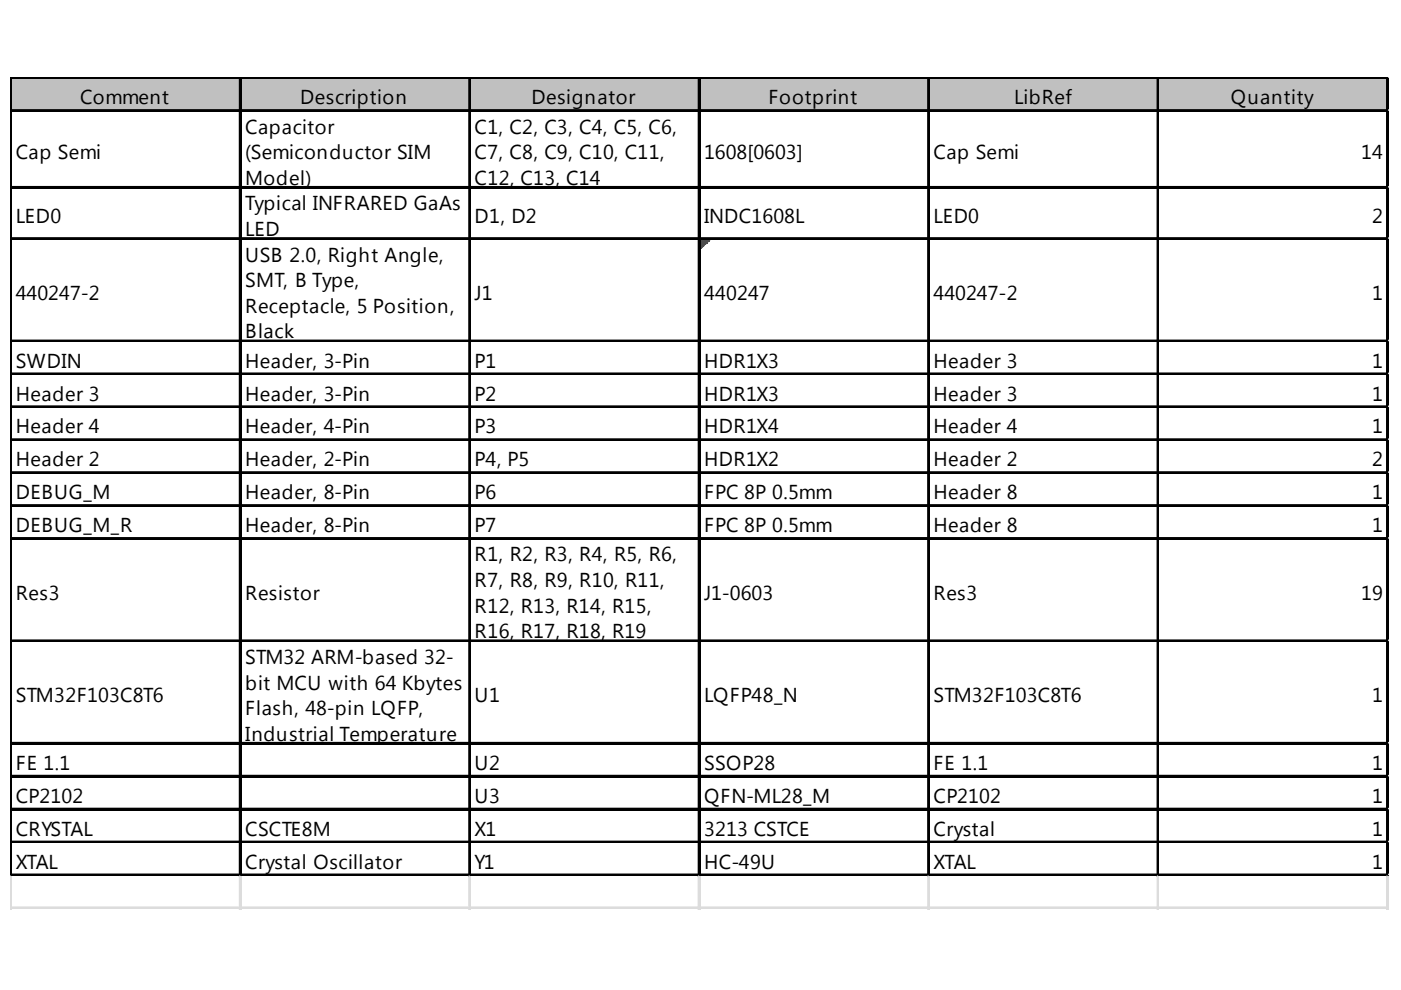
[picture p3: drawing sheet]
<svg xmlns="http://www.w3.org/2000/svg" width="297mm" height="210mm" viewBox="0 0 297 210" stroke-linecap="round" stroke-linejoin="round" font-family="sans-serif">
<defs><g id="words">
<g font-size="4.3">
<text x="17" y="22.1">Comment</text>
<text x="63.7" y="22.1">Description</text>
<text x="112.7" y="22.1">Designator</text>
<text x="162.9" y="22.1">Footprint</text>
<text x="215.1" y="22.1">LibRef</text>
<text x="261" y="22.1">Quantity</text>
<text x="52" y="28.3">Capacitor</text>
<text x="100.6" y="28.3">C1, C2, C3, C4, C5, C6,</text>
<text x="3.3" y="33.8">Cap Semi</text>
<text x="52" y="33.8">(Semiconductor SIM</text>
<text x="100.6" y="33.8">C7, C8, C9, C10, C11,</text>
<text x="149.3" y="33.8">1608[0603]</text>
<text x="197.9" y="33.8">Cap Semi</text>
<text x="288.6" y="33.8">14</text>
<text x="52" y="39.2">Model)</text>
<text x="100.6" y="39.2">C12, C13, C14</text>
<text x="3.3" y="47.3">LED0</text>
<text x="52" y="44.6">Typical INFRARED GaAs</text>
<text x="100.6" y="47.3">D1, D2</text>
<text x="149.3" y="47.3">INDC1608L</text>
<text x="197.9" y="47.3">LED0</text>
<text x="290.9" y="47.3">2</text>
<text x="52" y="50">LED</text>
<text x="52" y="55.5">USB 2.0, Right Angle,</text>
<text x="3.3" y="63.6">440247-2</text>
<text x="52" y="60.9">SMT, B Type,</text>
<text x="100.6" y="63.6">J1</text>
<text x="149.3" y="63.6">440247</text>
<text x="197.9" y="63.6">440247-2</text>
<text x="290.9" y="63.6">1</text>
<text x="52" y="66.3">Receptacle, 5 Position,</text>
<text x="52" y="71.8">Black</text>
<text x="3.3" y="78">SWDIN</text>
<text x="52" y="78">Header, 3-Pin</text>
<text x="100.6" y="78">P1</text>
<text x="149.3" y="78">HDR1X3</text>
<text x="197.9" y="78">Header 3</text>
<text x="290.9" y="78">1</text>
<text x="3.3" y="84.9">Header 3</text>
<text x="52" y="84.9">Header, 3-Pin</text>
<text x="100.6" y="84.9">P2</text>
<text x="149.3" y="84.9">HDR1X3</text>
<text x="197.9" y="84.9">Header 3</text>
<text x="290.9" y="84.9">1</text>
<text x="3.3" y="91.9">Header 4</text>
<text x="52" y="91.9">Header, 4-Pin</text>
<text x="100.6" y="91.9">P3</text>
<text x="149.3" y="91.9">HDR1X4</text>
<text x="197.9" y="91.9">Header 4</text>
<text x="290.9" y="91.9">1</text>
<text x="3.3" y="98.9">Header 2</text>
<text x="52" y="98.9">Header, 2-Pin</text>
<text x="100.6" y="98.9">P4, P5</text>
<text x="149.3" y="98.9">HDR1X2</text>
<text x="197.9" y="98.9">Header 2</text>
<text x="290.9" y="98.9">2</text>
<text x="3.3" y="105.9">DEBUG_M</text>
<text x="52" y="105.9">Header, 8-Pin</text>
<text x="100.6" y="105.9">P6</text>
<text x="149.3" y="105.9">FPC 8P 0.5mm</text>
<text x="197.9" y="105.9">Header 8</text>
<text x="290.9" y="105.9">1</text>
<text x="3.3" y="112.8">DEBUG_M_R</text>
<text x="52" y="112.8">Header, 8-Pin</text>
<text x="100.6" y="112.8">P7</text>
<text x="149.3" y="112.8">FPC 8P 0.5mm</text>
<text x="197.9" y="112.8">Header 8</text>
<text x="290.9" y="112.8">1</text>
<text x="100.6" y="119.1">R1, R2, R3, R4, R5, R6,</text>
<text x="100.6" y="124.5">R7, R8, R9, R10, R11,</text>
<text x="3.3" y="127.2">Res3</text>
<text x="52" y="127.2">Resistor</text>
<text x="100.6" y="129.9">R12, R13, R14, R15,</text>
<text x="149.3" y="127.2">J1-0603</text>
<text x="197.9" y="127.2">Res3</text>
<text x="288.6" y="127.2">19</text>
<text x="100.6" y="135.3">R16, R17, R18, R19</text>
<text x="52" y="140.8">STM32 ARM-based 32-</text>
<text x="3.3" y="148.9">STM32F103C8T6</text>
<text x="52" y="146.2">bit MCU with 64 Kbytes</text>
<text x="100.6" y="148.9">U1</text>
<text x="149.3" y="148.9">LQFP48_N</text>
<text x="197.9" y="148.9">STM32F103C8T6</text>
<text x="290.9" y="148.9">1</text>
<text x="52" y="151.6">Flash, 48-pin LQFP,</text>
<text x="52" y="157">Industrial Temperature</text>
<text x="3.3" y="163.2">FE 1.1</text>
<text x="100.6" y="163.2">U2</text>
<text x="149.3" y="163.2">SSOP28</text>
<text x="197.9" y="163.2">FE 1.1</text>
<text x="290.9" y="163.2">1</text>
<text x="3.3" y="170.2">CP2102</text>
<text x="100.6" y="170.2">U3</text>
<text x="149.3" y="170.2">QFN-ML28_M</text>
<text x="197.9" y="170.2">CP2102</text>
<text x="290.9" y="170.2">1</text>
<text x="3.3" y="177.2">CRYSTAL</text>
<text x="52" y="177.2">CSCTE8M</text>
<text x="100.6" y="177.2">X1</text>
<text x="149.3" y="177.2">3213 CSTCE</text>
<text x="197.9" y="177.2">Crystal</text>
<text x="290.9" y="177.2">1</text>
<text x="3.3" y="184.2">XTAL</text>
<text x="52" y="184.2">Crystal Oscillator</text>
<text x="100.6" y="184.2">Y1</text>
<text x="149.3" y="184.2">HC-49U</text>
<text x="197.9" y="184.2">XTAL</text>
<text x="290.9" y="184.2">1</text>
</g>
</g></defs>
<path d="M2.5 16.7h291.9v7h-291.9z" fill="#c0c0c0"/>
<path d="M148.5 50.9h2" fill="none" stroke="#008000" stroke-width=".39"/>
<path d="M148.5 50.9h2v.4h-2z" fill="#008000"/>
<path d="M148.5 51.3h1.6" fill="none" stroke="#008000" stroke-width=".39"/>
<path d="M148.5 51.3h1.6v.3h-1.6z" fill="#008000"/>
<path d="M148.5 51.6h1.2" fill="none" stroke="#008000" stroke-width=".39"/>
<path d="M148.5 51.6h1.2v.4h-1.2z" fill="#008000"/>
<path d="M148.5 52h.8" fill="none" stroke="#008000" stroke-width=".39"/>
<path d="M148.5 52h.8v.4h-.8z" fill="#008000"/>
<path d="M148.5 52.4h.4" fill="none" stroke="#008000" stroke-width=".39"/>
<path d="M148.5 52.4h.4v.4h-.4z" fill="#008000"/>
<g fill="none" stroke="#000" stroke-width=".39">
<path d="M2.2 16.4v169.4M2.4 16.4v169.4M2.6 16.4h291.8M2.6 16.6h291.8M50.8 16.7v169.1M51 16.7v169.1M99.5 16.7v169.1M99.7 16.7v169.1M148.1 16.7v169.1M148.3 16.7v169.1M196.8 16.7v169.1M197 16.7v169.1"/>
<path d="M245.4 16.7v169.1M245.6 16.7v169.1M294.1 16.7v169.1M294.3 16.7v169.1M2.6 23.3h291.8M2.6 23.5h291.8M2.6 39.6h291.8M2.6 39.8h291.8M2.6 50.5h291.8M2.6 50.7h291.8M2.6 72.2h291.8M2.6 72.4h291.8"/>
<path d="M2.6 79.2h291.8M2.6 79.4h291.8M2.6 86.1h291.8M2.6 86.3h291.8M2.6 93.1h291.8M2.6 93.3h291.8M2.6 100.1h291.8M2.6 100.3h291.8M2.6 107.1h291.8M2.6 107.3h291.8M2.6 114.1h291.8M2.6 114.3h291.8"/>
<path d="M2.6 135.8h291.8M2.6 136h291.8M2.6 157.5h291.8M2.6 157.7h291.8M2.6 164.5h291.8M2.6 164.7h291.8M2.6 171.4h291.8M2.6 171.6h291.8M2.6 178.4h291.8M2.6 178.6h291.8M2.6 185.4h291.8M2.6 185.6h291.8"/>
</g>
<g fill="none" stroke="#dadcdd" stroke-width=".39">
<path d="M294.4 16.4h.1M2.2 185.8v7M2.4 185.8v7M50.8 185.8v7M51 185.8v7M99.5 185.8v7M99.7 185.8v7M148.1 185.8v7M148.3 185.8v7M196.8 185.8v7M197 185.8v7M245.4 185.8v7"/>
<path d="M245.6 185.8v7M294.1 185.8v7M294.3 185.8v7"/>
</g>
<path d="M294.4 16.4l.1 .3z" fill="#dadcdd"/>
<path d="M294.4 23.3h.1" fill="none" stroke="#dadcdd" stroke-width=".39"/>
<path d="M294.4 23.3l.1 .4z" fill="#dadcdd"/>
<path d="M294.4 39.6h.1" fill="none" stroke="#dadcdd" stroke-width=".39"/>
<path d="M294.4 39.6l.1 .4z" fill="#dadcdd"/>
<path d="M294.4 50.5h.1" fill="none" stroke="#dadcdd" stroke-width=".39"/>
<path d="M294.4 50.5l.1 .4z" fill="#dadcdd"/>
<path d="M294.4 72.2h.1" fill="none" stroke="#dadcdd" stroke-width=".39"/>
<path d="M294.4 72.2l.1 .4z" fill="#dadcdd"/>
<path d="M294.4 79.2h.1" fill="none" stroke="#dadcdd" stroke-width=".39"/>
<path d="M294.4 79.2l.1 .4z" fill="#dadcdd"/>
<path d="M294.4 86.1h.1" fill="none" stroke="#dadcdd" stroke-width=".39"/>
<path d="M294.4 86.1l.1 .4z" fill="#dadcdd"/>
<path d="M294.4 93.1h.1" fill="none" stroke="#dadcdd" stroke-width=".39"/>
<path d="M294.4 93.1l.1 .4z" fill="#dadcdd"/>
<path d="M294.4 100.1h.1" fill="none" stroke="#dadcdd" stroke-width=".39"/>
<path d="M294.4 100.1l.1 .4z" fill="#dadcdd"/>
<path d="M294.4 107.1h.1" fill="none" stroke="#dadcdd" stroke-width=".39"/>
<path d="M294.4 107.1l.1 .4z" fill="#dadcdd"/>
<path d="M294.4 114.1h.1" fill="none" stroke="#dadcdd" stroke-width=".39"/>
<path d="M294.4 114.1l.1 .3z" fill="#dadcdd"/>
<path d="M294.4 135.8h.1" fill="none" stroke="#dadcdd" stroke-width=".39"/>
<path d="M294.4 135.8l.1 .4z" fill="#dadcdd"/>
<path d="M294.4 157.5h.1" fill="none" stroke="#dadcdd" stroke-width=".39"/>
<path d="M294.4 157.5l.1 .4z" fill="#dadcdd"/>
<path d="M294.4 164.5h.1" fill="none" stroke="#dadcdd" stroke-width=".39"/>
<path d="M294.4 164.5l.1 .4z" fill="#dadcdd"/>
<path d="M294.4 171.4h.1" fill="none" stroke="#dadcdd" stroke-width=".39"/>
<path d="M294.4 171.4l.1 .4z" fill="#dadcdd"/>
<path d="M294.4 178.4h.1" fill="none" stroke="#dadcdd" stroke-width=".39"/>
<path d="M294.4 178.4l.1 .4z" fill="#dadcdd"/>
<path d="M294.4 185.4h.1" fill="none" stroke="#dadcdd" stroke-width=".39"/>
<path d="M294.4 185.4l.1 .4z" fill="#dadcdd"/>
<path d="M2.2 192.4h292.3M2.2 192.6h292.3" fill="none" stroke="#dadcdd" stroke-width=".39"/>
<use href="#words"/>
</svg>
